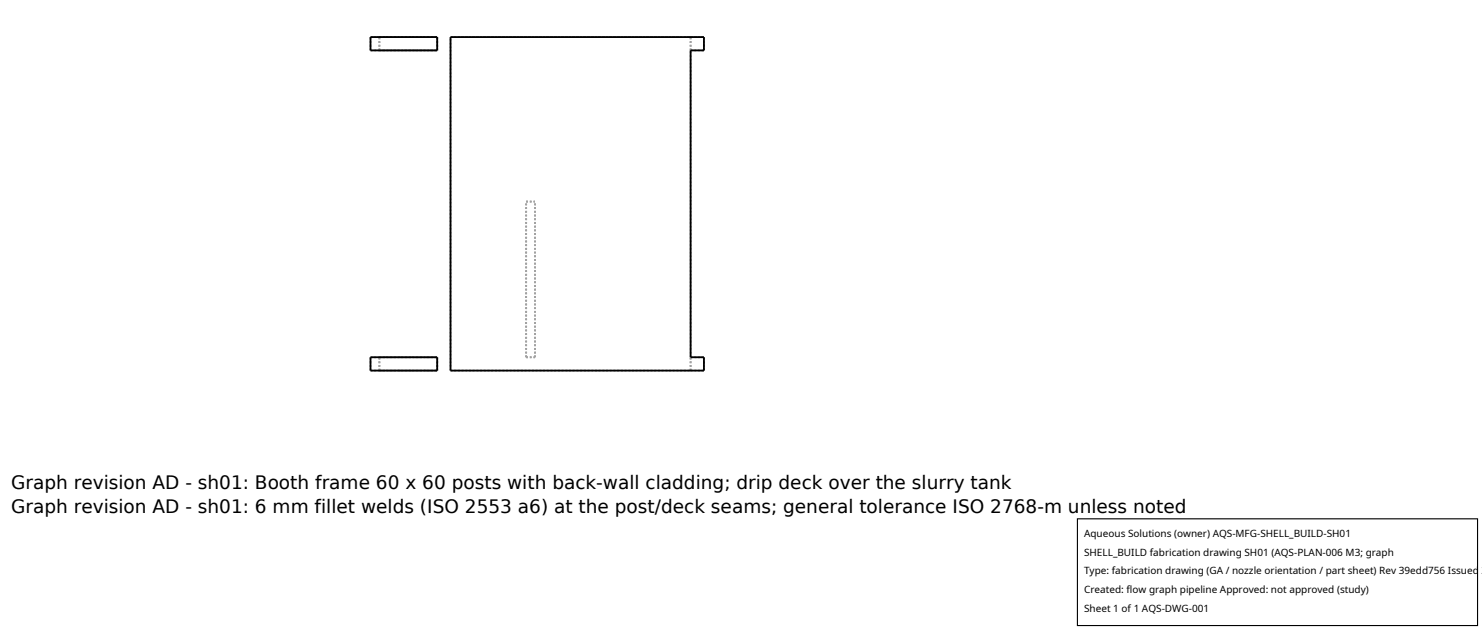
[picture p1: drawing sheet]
<svg xmlns="http://www.w3.org/2000/svg" width="212mm" height="90mm" viewBox="0 0 212 90" stroke-linecap="round" stroke-linejoin="round" font-family="sans-serif">
<defs><g id="words">
<g font-size="2.6">
<text x="1.6" y="69.8">Graph revision AD - sh01: Booth frame 60 x 60 posts with back-wall cladding; drip deck over the slurry tank</text>
<text x="1.6" y="73.3">Graph revision AD - sh01: 6 mm fillet welds (ISO 2553 a6) at the post/deck seams; general tolerance ISO 2768-m unless noted</text>
</g>
<g font-size="1.4">
<text x="154.8" y="76.6">Aqueous Solutions (owner) AQS-MFG-SHELL_BUILD-SH01</text>
<text x="154.8" y="79.3">SHELL_BUILD fabrication drawing SH01 (AQS-PLAN-006 M3; graph</text>
<text x="154.8" y="82">Type: fabrication drawing (GA / nozzle orientation / part sheet) Rev 39edd756 Issued 2</text>
<text x="154.8" y="84.7">Created: flow graph pipeline Approved: not approved (study)</text>
<text x="154.8" y="87.4">Sheet 1 of 1 AQS-DWG-001</text>
</g>
</g></defs>
<g fill="none" stroke="#a0a0a0" stroke-width=".26" stroke-dasharray=".3 .3" stroke-linecap="butt">
<path d="M52.9 7.2h9.5M52.9 5.3h9.5M52.9 7.2v-1.9M54.2 7.2h8.2M54.2 5.3h8.2M54.2 7.2v-1.9M62.4 7.2v-1.9M64.3 5.3h34.3M98.6 7.2h1.9M98.6 7.2v-1.9M98.6 5.3h1.9M100.5 7.2v-1.9"/>
<path d="M75.1 28.8h1.3M52.9 52.9h9.5M52.9 51h9.5M52.9 52.9v-1.9M54.2 52.9h8.2M54.2 51h8.2M54.2 52.9v-1.9M62.4 52.9v-1.9M64.3 52.9h34.3M64.3 52.9v-47.6M75.1 51h1.3M75.1 51v-22.2"/>
<path d="M76.4 51v-22.2M98.6 52.9h1.9M98.6 51h1.9M98.6 51v-43.8M98.6 52.9v-1.9M100.5 52.9v-1.9"/>
</g>
<path d="M52.9 5.3h9.5v1.9h-9.5zM64.3 5.3h36.2v1.9h-1.9v43.8h1.9v1.9h-36.2zM52.9 51h9.5v1.9h-9.5z" fill="none" stroke="#000" stroke-width=".26"/>
<path d="M153.9 74.1h57.1v15.2h-57.1z" fill="#fff" stroke="#000" stroke-width=".16"/>
<use href="#words"/>
</svg>
